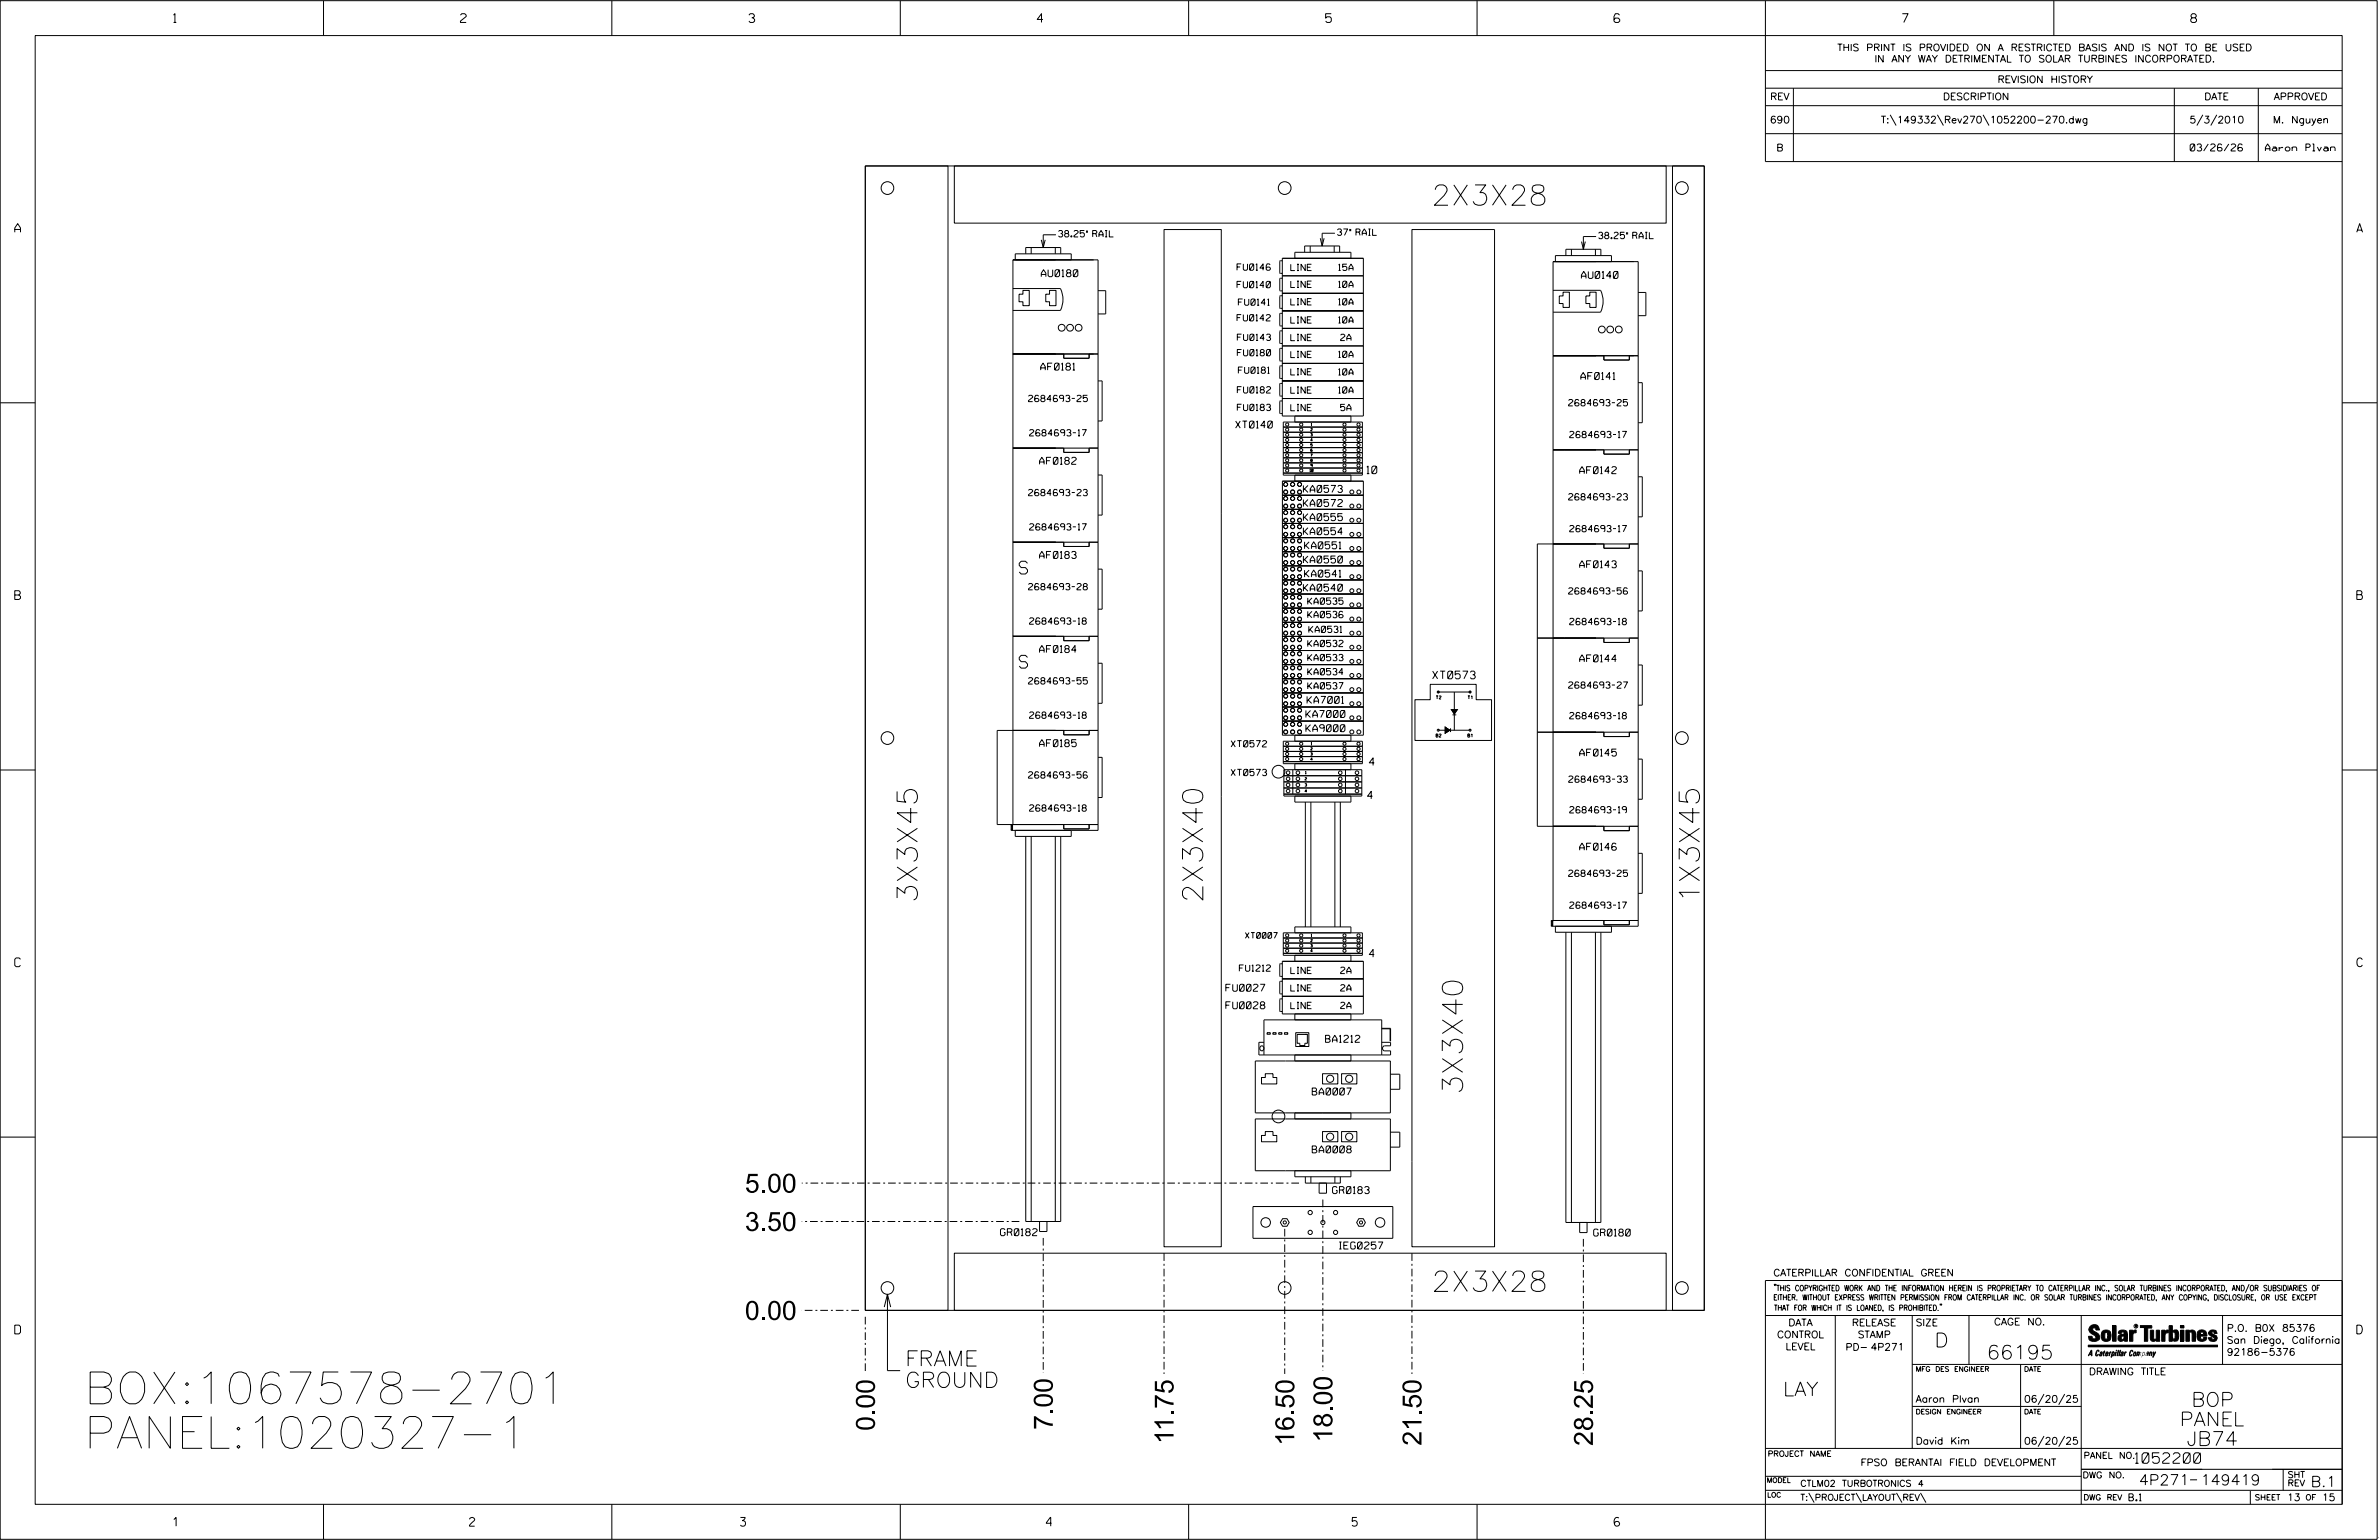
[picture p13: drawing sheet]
<svg xmlns="http://www.w3.org/2000/svg" width="864mm" height="559mm" viewBox="0 0 864 559" stroke-linecap="round" stroke-linejoin="round" font-family="sans-serif">
<defs><g id="words">
<g font-size="11.5">
<text x="30.5" y="509.4">BOX:1067578-2701</text>
<text x="30.5" y="525.5">PANEL:1020327-1</text>
</g>
<g font-size="7.4">
<text x="519.7" y="74.5">2X3X28</text>
<text x="333" y="327.6" transform="rotate(-90 333 327.6)">3X3X45</text>
<text x="436.6" y="327.6" transform="rotate(-90 436.6 327.6)">2X3X40</text>
<text x="616.9" y="327.6" transform="rotate(-90 616.9 327.6)">1X3X45</text>
<text x="531" y="397.2" transform="rotate(-90 531 397.2)">3X3X40</text>
<text x="519.7" y="468.6">2X3X28</text>
</g>
<g font-size="6.9">
<text x="270.4" y="432.8">5.00</text>
<text x="270.4" y="446.7">3.50</text>
<text x="270.4" y="478.9">0.00</text>
<text x="317.6" y="519.2" transform="rotate(-90 317.6 519.2)">0.00</text>
<text x="382.2" y="518.8" transform="rotate(-90 382.2 518.8)">7.00</text>
<text x="426" y="523.9" transform="rotate(-90 426 523.9)">11.75</text>
<text x="469.8" y="524.6" transform="rotate(-90 469.8 524.6)">16.50</text>
<text x="483.7" y="523.4" transform="rotate(-90 483.7 523.4)">18.00</text>
<text x="516" y="524.6" transform="rotate(-90 516 524.6)">21.50</text>
<text x="578.2" y="524.7" transform="rotate(-90 578.2 524.7)">28.25</text>
</g>
<g font-size="5.5">
<text x="328.6" y="495.7">FRAME</text>
<text x="328.6" y="503.4">GROUND</text>
</g>
<g font-size="5.1">
<text x="702.3" y="488.8">D</text>
<text x="721.2" y="493.2">66195</text>
<text x="647.3" y="506.5">LAY</text>
<text x="795.5" y="510.3">BOP</text>
<text x="791.3" y="517.4">PANEL</text>
<text x="793.8" y="524.5">JB74</text>
</g>
<g font-size="4.6">
<text x="370" y="208.3">S</text>
<text x="370" y="242.4">S</text>
</g>
<g font-size="3.8">
<text x="775.1" y="531">1052200</text>
<text x="776.5" y="538.9">4P271</text>
<text x="798.8" y="538.9">149419</text>
<text x="838.8" y="539.5">B.1</text>
</g>
<g font-size="3.2">
<text x="63" y="8.2">1</text>
<text x="167.2" y="8.2">2</text>
<text x="271.8" y="8.2">3</text>
<text x="376.5" y="8.2">4</text>
<text x="481.2" y="8.2">5</text>
<text x="690.6" y="8.2">7</text>
<text x="795.3" y="8.2">8</text>
<text x="5.4" y="84.3">A</text>
<text x="855.5" y="84.3">A</text>
<text x="5.4" y="217.5">B</text>
<text x="855.6" y="217.5">B</text>
<text x="5.4" y="350.8">C</text>
<text x="855.6" y="350.8">C</text>
<text x="5.4" y="484">D</text>
<text x="855.6" y="484">D</text>
<text x="62.8" y="553.8">1</text>
<text x="170.4" y="553.8">2</text>
<text x="268.8" y="553.8">3</text>
<text x="379.8" y="553.8">4</text>
<text x="490.8" y="553.8">5</text>
<text x="585.9" y="553.8">6</text>
</g>
<g font-size="2.8">
<text x="496.2" y="171.9">10</text>
<text x="520.1" y="246.3">XT0573</text>
<text x="497.1" y="277.8">4</text>
<text x="496.4" y="289.9">4</text>
<text x="497.1" y="347.3">4</text>
</g>
<g font-size="2.5">
<text x="666.9" y="18.5">THIS PRINT IS PROVIDED ON A RESTRICTED BASIS AND IS NOT TO BE USED</text>
<text x="680.5" y="22.6">IN ANY WAY DETRIMENTAL TO SOLAR TURBINES INCORPORATED.</text>
<text x="725.1" y="30">REVISION HISTORY</text>
<text x="642.6" y="36.3">REV</text>
<text x="705.3" y="36.3">DESCRIPTION</text>
<text x="800.2" y="36.3">DATE</text>
<text x="825.4" y="36.3">APPROVED</text>
<text x="642.5" y="44.7">690</text>
<text x="682.8" y="44.7">T:\149332\Rev270\1052200-270.dwg</text>
<text x="794.8" y="44.7">5/3/2010</text>
<text x="825.1" y="44.7">M. Nguyen</text>
<text x="644.8" y="54.8">B</text>
<text x="795" y="54.8">03/26/26</text>
<text x="822.3" y="54.8">Aaron Plvan</text>
<text x="378" y="100.4">AU0180</text>
<text x="574.1" y="101">AU0140</text>
<text x="377.8" y="134.3">AF0181</text>
<text x="573.9" y="137.7">AF0141</text>
<text x="448.5" y="155.3">XT0140</text>
<text x="377.4" y="168.5">AF0182</text>
<text x="573.4" y="171.9">AF0142</text>
<text x="473.1" y="178.7">KA0573</text>
<text x="473.1" y="183.8">KA0572</text>
<text x="473.1" y="188.9">KA0555</text>
<text x="473.1" y="194">KA0554</text>
<text x="377.4" y="202.6">AF0183</text>
<text x="473.6" y="199.2">KA0551</text>
<text x="473.1" y="204.3">KA0550</text>
<text x="473.6" y="209.4">KA0541</text>
<text x="573.4" y="206">AF0143</text>
<text x="473.1" y="214.5">KA0540</text>
<text x="377.4" y="236.8">AF0184</text>
<text x="573.4" y="240.2">AF0144</text>
<text x="474.5" y="255.2">KA7001</text>
<text x="474.1" y="260.4">KA7000</text>
<text x="474.1" y="265.5">KA9000</text>
<text x="377.4" y="270.9">AF0185</text>
<text x="573.4" y="274.3">AF0145</text>
<text x="573.4" y="308.5">AF0146</text>
<text x="445" y="359.7">FU0027</text>
<text x="445" y="366">FU0028</text>
<text x="481.2" y="378.2">BA1212</text>
<text x="476.4" y="397.3">BA0007</text>
<text x="476.4" y="418.3">BA0008</text>
<text x="483.7" y="433.1">GR0183</text>
<text x="363.2" y="448.4">GR0182</text>
<text x="578.5" y="448.5">GR0180</text>
<text x="486.2" y="453.2">IEG0257</text>
<text x="643.8" y="463">CATERPILLAR CONFIDENTIAL GREEN</text>
<text x="645.1" y="485.5">CONTROL</text>
<text x="649.2" y="481.1">DATA</text>
<text x="672.3" y="481.1">RELEASE</text>
<text x="674.4" y="485.5">STAMP</text>
<text x="695.4" y="481.1">SIZE</text>
<text x="723.8" y="480.8">CAGE NO.</text>
<text x="808.4" y="483.1">P.O. B0X 85376</text>
<text x="648.2" y="489.8">LEVEL</text>
<text x="669.9" y="490">PD- 4P271</text>
<text x="808.4" y="487.5">San Diego, California</text>
<text x="808.4" y="491.8">92186-5376</text>
<text x="758.3" y="498.9">DRAWING TITLE</text>
<text x="695.4" y="508.9">Aaron Plvan</text>
<text x="734.8" y="508.9">06/20/25</text>
<text x="695.4" y="524.1">David Kim</text>
<text x="734.8" y="524.1">06/20/25</text>
<text x="675.4" y="531.9">FPSO BERANTAI FIELD DEVELOPMENT</text>
<text x="772.8" y="544.6">B.1</text>
<text x="830.2" y="544.6">13</text>
<text x="842.9" y="544.6">15</text>
</g>
<g font-size="2.3">
<text x="384.3" y="86">38.25&quot; RAIL</text>
<text x="485.5" y="85.4">37&quot; RAIL</text>
<text x="580.3" y="86.6">38.25&quot; RAIL</text>
<text x="449.1" y="98.1">FU0146</text>
<text x="468.5" y="98.2">LINE</text>
<text x="485.9" y="98.2">15A</text>
<text x="449.1" y="104.4">FU0140</text>
<text x="468.5" y="104.3">LINE</text>
<text x="485.9" y="104.3">10A</text>
<text x="449.5" y="110.8">FU0141</text>
<text x="468.5" y="110.7">LINE</text>
<text x="485.9" y="110.7">10A</text>
<text x="449.1" y="116.4">FU0142</text>
<text x="468.5" y="117.3">LINE</text>
<text x="485.9" y="117.2">10A</text>
<text x="449.2" y="123.5">FU0143</text>
<text x="468.5" y="123.6">LINE</text>
<text x="486.7" y="123.6">2A</text>
<text x="449.2" y="129.1">FU0180</text>
<text x="468.5" y="129.8">LINE</text>
<text x="485.9" y="129.7">10A</text>
<text x="449.5" y="135.5">FU0181</text>
<text x="468.5" y="136.1">LINE</text>
<text x="485.9" y="136.1">10A</text>
<text x="449.2" y="142.6">FU0182</text>
<text x="468.5" y="142.7">LINE</text>
<text x="485.9" y="142.7">10A</text>
<text x="373.3" y="145.7">2684693-25</text>
<text x="449.2" y="149">FU0183</text>
<text x="468.5" y="149">LINE</text>
<text x="486.7" y="149">5A</text>
<text x="569.4" y="147.3">2684693-25</text>
<text x="373.7" y="158.2">2684693-17</text>
<text x="569.8" y="158.8">2684693-17</text>
<text x="373.3" y="179.9">2684693-23</text>
<text x="569.4" y="181.4">2684693-23</text>
<text x="373.7" y="192.3">2684693-17</text>
<text x="569.8" y="193">2684693-17</text>
<text x="373.3" y="214">2684693-28</text>
<text x="569.4" y="215.6">2684693-56</text>
<text x="474.7" y="219.3">KA0535</text>
<text x="373.7" y="226.5">2684693-18</text>
<text x="474.7" y="224.1">KA0536</text>
<text x="569.8" y="226.7">2684693-18</text>
<text x="475.1" y="229.5">KA0531</text>
<text x="474.7" y="234.6">KA0532</text>
<text x="474.7" y="239.8">KA0533</text>
<text x="474.7" y="244.9">KA0534</text>
<text x="373.3" y="248.2">2684693-55</text>
<text x="474.7" y="250">KA0537</text>
<text x="569.4" y="249.7">2684693-27</text>
<text x="373.7" y="260.7">2684693-18</text>
<text x="569.8" y="260.8">2684693-18</text>
<text x="446.9" y="271">XT0572</text>
<text x="446.9" y="281.4">XT0573</text>
<text x="373.3" y="282.4">2684693-56</text>
<text x="569.5" y="283.9">2684693-33</text>
<text x="373.7" y="294.3">2684693-18</text>
<text x="569.8" y="295">2684693-19</text>
<text x="569.4" y="318">2684693-25</text>
<text x="569.8" y="329.6">2684693-17</text>
<text x="449.9" y="352.4">FU1212</text>
<text x="468.5" y="353.3">LINE</text>
<text x="486.7" y="353.3">2A</text>
<text x="468.5" y="359.6">LINE</text>
<text x="486.7" y="359.6">2A</text>
<text x="468.5" y="366">LINE</text>
<text x="486.7" y="366">2A</text>
<text x="756.4" y="529.2">PANEL NO.</text>
<text x="653.5" y="539.4">CTLM02 TURBOTRONICS 4</text>
<text x="756" y="536.3">DWG NO.</text>
<text x="830.4" y="539.3">REV</text>
<text x="830.4" y="536.2">SHT</text>
<text x="653.5" y="544.5">T:\PROJECT\LAYOUT\REV\</text>
</g>
<text font-size="2.1" x="452.1" y="340.5">XT0007</text>
<g font-size="2">
<text x="643.8" y="468.4">&quot;THIS COPYRIGHTED WORK AND THE INFORMATION HEREIN IS PROPRIETARY TO CATERPILLAR INC., SOLAR TURBINES INCORPORATED, AND/OR SUBSIDIARIES OF</text>
<text x="643.8" y="471.8">EITHER. WITHOUT EXPRESS WRITTEN PERMISSION FROM CATERPILLAR INC. OR SOLAR TURBINES INCORPORATED, ANY COPYING, DISCLOSURE, OR USE EXCEPT</text>
<text x="644" y="475.6">THAT FOR WHICH IT IS LOANED, IS PROHIBITED.&quot;</text>
<text x="641.7" y="528.5">PROJECT NAME</text>
<text x="756.3" y="544.3">DWG REV</text>
<text x="818.5" y="544.3">SHEET</text>
<text x="836.9" y="544.3">OF</text>
</g>
<g font-size="1.8">
<text x="695.4" y="497.6">MFG DES ENGINEER</text>
<text x="734.8" y="497.6">DATE</text>
<text x="695.4" y="513.1">DESIGN ENGINEER</text>
<text x="734.8" y="513.1">DATE</text>
<text x="641.3" y="538">MODEL</text>
<text x="641.5" y="543.3">LOC</text>
</g>
<g font-size="1.2">
<text x="521.3" y="253.6">T2</text>
<text x="532.8" y="253.6">T1</text>
<text x="521.3" y="267.5">B2</text>
<text x="532.8" y="267.5">B1</text>
</g>
<g font-size=".9">
<text x="475.9" y="154.5">1</text>
<text x="475.8" y="156.4">2</text>
<text x="475.8" y="158.2">3</text>
<text x="475.8" y="160.1">4</text>
<text x="475.8" y="161.9">5</text>
<text x="475.8" y="163.8">6</text>
<text x="475.8" y="165.6">7</text>
<text x="475.8" y="167.5">8</text>
<text x="475.5" y="171.2">10</text>
<text x="475.8" y="169.4">9</text>
<text x="475.8" y="272.2">2</text>
<text x="475.8" y="274">3</text>
<text x="475.8" y="275.9">4</text>
<text x="475.9" y="270.3">1</text>
<text x="473.9" y="280.8">1</text>
<text x="473.7" y="283.1">2</text>
<text x="473.7" y="285.3">3</text>
<text x="473.7" y="287.5">4</text>
<text x="475.8" y="341.7">2</text>
<text x="475.9" y="339.9">1</text>
<text x="475.8" y="343.6">3</text>
<text x="475.8" y="345.4">4</text>
<text x="775.1" y="481.7">R</text>
</g>
</g></defs>
<g fill="none" stroke="#000" stroke-width=".36">
<path d="M.1 .2h862.8v558.4h-862.8zM12.8 12.9h837.4v533h-837.4zM117.4 .2v12.7M222.1 .2v12.7M326.8 .2v12.7M431.5 .2v12.7M536.2 .2v12.7M587.9 5.5l-.5-.5h-1l-.5 1v1.7l.5 .4h1l.6-.4v-.6l-.6-.5h-1l-.5 .5M640.9 .2v58.4h209.3M745.6 .2v12.7M640.9 25.6h209.3M640.9 32h209.3"/>
<path d="M640.9 38.3h209.3M651 32v26.6M789.3 32v26.6M819.8 32v26.6M640.9 48.5h209.3M686.2 41.7l2.1 3.8M703.3 41.7l2.2 3.8M719.9 41.7l2.1 3.8M799.6 41.7l-2.1 3.8M804.7 41.7l-2.2 3.8M314.1 60.2h30v415.3h-30zM314.1 60.2h304.6v415.3h-304.6z"/>
<path d="M346.4 60.2h258.4v20.8h-258.4zM607.1 60.2h11.6v415.3h-11.6zM372.4 92.1v-2.3h12.7v2.3M374.3 89.8v2.3M378 87l.7 2.8 .7-2.8M383.1 89.8v2.3M383.3 85.2h-4.6v4.6M388.9 94.3v-2.2h-20.4v2.2M422.6 83.3h20.7v369.1h-20.7zM465.5 94.6l-.9 .2v4.2l.9 .2M465.5 93.7h29.4v57.3h-29.4zM470 93.7v-2.2h20.4v2.2"/>
<path d="M473.6 91.5v-2.2h12.7v2.2M475.6 89.3v2.2M479.3 86.5l.7 2.8 .7-2.8M484.3 89.3v2.2M484.6 84.6h-4.6v4.7M512.6 83.3h29.9v369.1h-29.9zM564.6 94.9v-2.2h20.4v2.2M568.4 92.7v-2.2h12.7v2.2M570.4 90.5v2.2M574.1 87.7l.7 2.8 .7-2.8M579.2 90.5v2.2M579.4 85.8h-4.6v4.7"/>
<path d="M367.7 104.7h17.3a9 9 0 0 1 0 7.9h-17.3M369.9 106.8h1.4v-1.4h2.3v5.5h-2.3v-1.4h-1.4zM381 105.4h2.3v5.5h-2.3v-1.4h-1.4v-2.7h1.4zM398.6 105.5h2.8v8.4h-2.8M465.5 101l-.9 .1v4.3l.9 .2M465.5 107.3l-.9 .2v4.2l.9 .2M465.5 113.7l-.9 .2v4.2l.9 .2M465.5 100.1h29.4M465.5 106.4h29.4M465.5 112.8h29.4M465.5 119.2h29.4M563.8 105.3h17.2a9 9 0 0 1 0 8h-17.2"/>
<path d="M567.4 106h2.3v5.5h-2.3v-1.4h-1.4v-2.7h1.4zM575.7 107.4h1.4v-1.4h2.3v5.5h-2.3v-1.4h-1.4zM594.7 106.1h2.8v8.4h-2.8M367.7 128.4h30.9M386.2 128.4v1.6h9.2v-1.6M398.6 138.2h1.5v14.6h-1.5M465.5 126.4l-.9 .2v4.2l.9 .2M465.5 132.8l-.9 .2v4.2l.9 .1M465.5 120.1l-.9 .1v4.3l.9 .1M465.5 139.1l-.9 .2v4.2l.9 .2M465.5 125.5h29.4M465.5 131.9h29.4"/>
<path d="M465.5 138.2h29.4M563.8 129.1h30.9M582.2 129.1v1.5h9.3v-1.5M594.7 138.9h1.5v14.5h-1.5M.1 146.2h12.7M465.5 145.5l-.9 .2v4.2l.9 .2M465.5 144.6h29.4M465.8 153.1h28.8v19.3h-28.8zM465.8 155h28.8M465.8 156.8h28.8M465.8 158.7h28.8M470 151v2.1"/>
<path d="M490.4 151v2.1M850.2 146.2h12.7M367.7 162.6h30.9M386.2 162.6v1.5h9.2v-1.5M398.6 172.4h1.5v14.5h-1.5M465.5 174.6h29.4v92.2h-29.4zM465.5 179.7h29.4M465.8 171.7h28.8M465.8 160.5h28.8M465.8 162.4h28.8M465.8 164.3h28.8M465.8 166.1h28.8"/>
<path d="M465.8 168h28.8M465.8 169.8h28.8M470 172.4v2.2M490.4 172.4v2.2M563.8 163.2h30.9M582.2 163.2v1.6h9.3v-1.6M594.7 173h1.5v14.5h-1.5M367.7 196.7h30.9M386.2 196.7v1.6h9.2v-1.6M465.5 195.1h29.4M465.5 189.9h29.4M465.5 184.8h29.4"/>
<path d="M582.2 197.4v1.5h9.3v-1.5M594.7 197.4h-36.6v102.4h36.6M398.6 206.5h1.5v14.6h-1.5M465.5 215.5h29.4M465.5 210.4h29.4M465.5 205.3h29.4M465.5 200.2h29.4M594.7 207.2h1.5v14.5h-1.5M367.7 230.9h30.9M386.2 230.9v1.6h9.2v-1.6M465.5 225.8h29.4M465.5 230.9h29.4"/>
<path d="M465.5 236h29.4M465.5 220.7h29.4M558.1 231.5h36.6M582.2 231.5v1.6h9.3v-1.6M398.6 240.7h1.5v14.5h-1.5M465.5 241.2h29.4M465.5 246.3h29.4M465.5 251.4h29.4M465.5 256.5h29.4M519.2 248.3h16.7v5.6h5.5v14.8h-27.8v-14.8h5.6zM522.4 251.1h11M527.3 259.4h1.3"/>
<path d="M527.9 251.1v13.9M594.7 241.3h1.5v14.6h-1.5M.1 279.4h12.7M386.2 265v1.6h9.2v-1.6M398.6 274.8h1.5v14.6h-1.5M398.6 265h-36.6v34.2h36.6M465.5 261.7h29.4M465.8 269h28.8v8.1h-28.8zM465.8 270.8h28.8M465.8 272.7h28.8M465.8 274.5h28.8M465.8 276.4h28.8"/>
<path d="M466.1 279.3h28.2v9.6h-28.2zM469.3 279.3v8.8M470 266.8v2.2M470 277.1v2.2M488.4 279.3v8.8M490.4 266.8v2.2M490.4 277.1v2.2M522.4 265h11M526.6 264.3v1.3M558.1 265.7h36.6M582.2 265.7v1.6h9.3v-1.6M594.7 275.4h1.5v14.6h-1.5"/>
<path d="M850.2 279.4h12.7M367.1 299.2v2.1l.5-2.1v2.1zM367.7 299.2v-204.9h30.9v207h-31.5M386.2 299.2v1.6h9.2v-1.6M466.1 288.1h28.2M466.1 281.5h28.2M466.1 283.7h28.2M466.1 285.9h28.2M473.9 291v45.3M475.9 291v45.3M484.6 291v45.3M486.6 291v45.3"/>
<path d="M490.4 288.9v2.1h-20.4v-2.1M582.2 299.8v1.6h9.3v-1.6M372.4 303.5v139.7h12.7v-139.7M374.3 303.5v139.7M383.1 303.5v139.7M388.9 301.3v2.2h-20.4v-2.2M594.7 309.6h1.5v14.6h-1.5M465.8 338.5h28.8v8.1h-28.8zM470 338.5v-2.2h20.4v2.2M563.1 334h31.6M563.1 334v2.1M563.1 334l.6 2.1v-2.1l-.6 2.1"/>
<path d="M563.8 334v-239.1h30.9v241.2h-31.6M568.4 338.3v105.3h12.7v-105.3M570.4 338.3v105.3M579.2 338.3v105.3M582.2 334v1.6h9.3v-1.6M585 336.1v2.2h-20.4v-2.2M465.5 349.7l-.9 .2v4.2l.9 .2M465.5 356.1l-.9 .2v4.2l.9 .1M465.5 348.8h29.4v19.1h-29.4zM465.5 355.2h29.4M465.8 340.4h28.8M465.8 342.2h28.8"/>
<path d="M465.8 344.1h28.8M465.8 345.9h28.8M470 346.6v2.2M490.4 346.6v2.2M458.8 378.2h-1.8v4.6h47.8v-1.5h-2.2a.93 .93 0 0 1-.7-.9 .93 .93 0 0 1 .7-.9h2.2v-1.3h-3.2M460 374.7h1.1v.6h-1.1zM462.1 374.7h1.1v.6h-1.1zM464.2 374.7h1.1v.6h-1.1zM465.5 362.4l-.9 .2v4.2l.9 .2M465.5 361.5h29.4M466.3 374.7h1.2v.6h-1.2zM470 367.9v2.2"/>
<path d="M470.4 374.7h4.7v5h-4.7zM474.6 375.4h-3.7v3.2h.9v.8h1.9v-.8h.9v-3.2h-1M490.4 367.9v2.2M501.6 373.1h3.2v4.7l-.2-4.5h-3M457.9 391h1.4v-1.4h2.8v1.4h1.4v2.3h-5.6zM458.8 382.8v-12.7h42.8v12.7M470 382.8v2.2M480.1 389.6h5.5v3.7h-5.5zM480.2 385h24.5v18.8h-24.5M487 389.6h5.5v3.7h-5.5zM490.4 382.8v2.2h-34.7v18.8h34.7v2.2h-34.7v18.8h34.7v2.2h-20.4v-2.2M504.7 389.8h3.4v5.5h-3.4"/>
<path d="M.1 412.6h12.7M459.3 410.6h2.8v1.4h1.4v2.3h-5.6v-2.3h1.4zM470 403.8v2.2M480.1 410.6h5.5v3.7h-5.5zM480.2 406h24.5v18.8h-24.5M487 410.6h5.5v3.7h-5.5zM504.7 410.8h3.4v5.4h-3.4M850.2 412.6h12.7M454.8 437.8h50.8v11.5h-50.8zM473.9 427v2.3h12.7v-2.3M475.9 427v2.3M478.9 429.3v3.7h2.6v-3.7"/>
<path d="M484.6 427v2.3M346.4 454.7h258.4v20.8h-258.4zM377.4 443.2v3.7h2.6v-3.7M465.6 442.2h1.6l.8 1.4-.8 1.4h-1.6l-.8-1.4zM493.3 442.2h1.6l.8 1.4-.8 1.4h-1.6l-.8-1.4zM573.4 443.6v3.7h2.7v-3.7M321 474.3l1.2-4.6 1.1 4.6M322.2 469.7v27.6h4.6M640.9 477.3h209.3M644.2 466.1l-.1 .4M644.7 466.1l-.2 .4M666.2 477.3v48.3"/>
<path d="M694.2 477.3v48.3M704.4 473.3l-.1 .4M704.8 473.3l-.1 .4M714.8 477.3v17.8M755.5 477.3v68.6M806.8 477.3v17.8M816.5 466l-1.4 3.1M850.2 464.6h-209.3v94M850.2 464.8v81.1M694.2 495.1h156M733.5 495.1v30.5M758.6 481.4a2.02 2.02 0 0 1 3.1-.1l.5 1.3h-1.3l-.2-.6-.4-.2-.6 .1-.1 .4 .4 .7a2.46 2.46 0 0 1 2.2 2.9 2.83 2.83 0 0 1-3.8 .3l-.3-1.3h1.3l.2 .7 .6 .3 .5-.2 .2-.5-.4-.6-1.9-1.2-.4-.9z"/>
<path d="M759.2 491.3h-.7l.7-1.2v1.9h.2l-.1-2.1-1.3 2.1 .5-.5h.7M761.3 490l.3-.2 .4 .3-.1 .3-.3-.4-.4 .3-.3 1.6h.4l.4-.5-.3 .6-.4 .1-.3-.4zM762.6 490.6l.5-.1-.1 1.4h-.9a.74 .74 0 0 1 .9-.8l-.3 .7-.5 .1 .2-.5 .6-.2v-.5l-.7 .2zM763 483.2a2.17 2.17 0 0 1 3.1 0l.3 1.4-.3 1.5a2.17 2.17 0 0 1-3.1 0l-.3-1.5zM763.6 490.5l.4-.4 .2 .6h-.3l-.3 .9 .2 .4-.3-.1zM764.1 483.7l.5-.4 .4 .3v2.2l-.4 .2-.5-.2zM764.6 491.1l.6 .2v-.7l-.4-.1-.4 .6-.1 .8h.6M764.6 491.1l-.1 .8h.4M764.6 482.6v.8M764.8 490.7l.4 .1v.3h-.6zM765 491.5l-.1 .4zM766 490.5l-.5 1.5z"/>
<path d="M766 490.8l.4-.3-.4 .4M766.9 481h1.3v5.7h-1.3zM767 490.8l.5 .1-.3 .8-.4 .2zM767.3 490.5h-.5l-.5 2M767.3 490.5a.8 .8 0 0 1 .2 1 .8 .8 0 0 1-.9 .4l-.1 .6M767.3 490.5l-.1 .2M768.1 490.5l-.4 1.5zM768.2 489.9h.3l-.1 .2h-.2zM769 489.9l-.5 2.1zM769.7 489.9l-.6 2.1zM770.1 491.4l.5-.3-.5 .8zM770.4 491.9h.1"/>
<path d="M770.6 491.1l.1-.4-.7 .2 .1-.3 .6-.1 .2 .3-.5 1.1M770.6 491.1a.74 .74 0 0 0-.8 .8h.6M771 484.8h-.7l-.3 .6 .4 .7 .5-.3 .1-2.4h-.8l-.1 .4h-1.2a1.71 1.71 0 0 1 1.8-1.3 1.71 1.71 0 0 1 1.6 1.4v2.8h-1.1l-.1-.6M771 484.2l-1.5 .1a1.41 1.41 0 0 0 0 2.4l.5 .1 1.1-.7M771.2 486.1h-.1M771.4 490.5l.1 .3 .4-.3-.9 1.5zM771.5 490.8h.1M773 482.7h1.2v.5l.5-.5 .7-.1v1h-.6l-.5 .4-.1 2.7h-1.2zM773.3 490.3l.6-.4 .4 .2-.1 .4-.3-.4a1.28 1.28 0 0 0-.5 1.8l.6-.4-.1 .4-.8 .1zM774.7 490.8l.5-.3a.88 .88 0 0 1 .2 .9 .88 .88 0 0 1-.7 .7l-.2-.2zM774.8 490.9h.5l-.3 1h-.3l-.2-.2zM775.2 490.5l-.1 .2"/>
<path d="M776.8 481h4.3v.9h-1.5v4.8h-1.3M776.8 490.6l-.8 .2v-.3l-.4 1.5 .8-1.3v1.3l.3-1.2M779.3 491.1h.4M779.6 490.5h.3l-.3 1.4M779.6 490.7h.2l-.1 .4M779.7 491.1l-.1 .4M779.7 491.1l-.4 .2M780.1 492l.4-1.5 .1 .3 .3-.3 .3 .2-.3 1.3v-1.3l-.7 1.3M780.6 482.7h1.2v2.7l.1 .4 .4 .3 .4-.7v-2.7h1.2l.1 4h-1.3v-.5l-1.1 .6-.7-.3-.3-.7zM781.6 492.5l1-2-.8 1.3-.2-1.3-.2 2M784.7 482.7h1.2v.5l.5-.5 .7-.1v1h-.5l-.6 .4-.1 2.7h-1.2zM787.4 481h1.2v2a1.4 1.4 0 0 1 2.2 .2l.1 1.4-.4 1.9-1.5 .1-.4-.5v-1l.5 .9 .5-.3v-2.1l-.5-.4-.5 .7v2.8h-1.2z"/>
<path d="M791.5 482.7h1.3v4h-1.3zM791.5 481h1.3v.9h-1.3zM793.5 482.7h1.3v.4l.7-.5 1.1 .2 .4 .6v3.3h-1.2l-.3-3.4-.7 .2v3.2h-1.3zM794.8 483.1h.1M797.7 483.2a1.92 1.92 0 0 1 2.4-.5 1.92 1.92 0 0 1 1 2.1h-2.3v.8l.6 .5 .5-.3v-.5h1.2a1.83 1.83 0 0 1-2.1 1.4 1.83 1.83 0 0 1-1.5-2.1zM798.8 484.2v.6M799.1 483.4h.6l.2 .8h-1.1zM804.6 482.9a1.84 1.84 0 0 0-2.9 .8 3.3 3.3 0 0 0 2.2 1.9l-.5 .5-.4-.3-.1-.4h-1.2l.1 .6a1.92 1.92 0 0 0 2.9 .4M804.9 483.8h-1.2l-.2-.6-.5 .1-.1 .3 .1 .3 1.8 .9M805.1 488.1h-47.1v.6h47.1M694.2 510.3h61.3M742 505.8l-2.2 3.9"/>
<path d="M749.5 505.8l-2.2 3.9M640.9 525.6h209.2M640.9 535.7h114.6M742 521.1l-2.2 3.8M749.5 521.1l-2.2 3.8M755.5 533.2h94.7M795 537h2.6M828.8 533.2v7.6M117.4 545.9v12.7M222.1 545.9v12.7M326.8 545.9v12.7M431.5 545.9v12.7"/>
<path d="M536.2 545.9v12.7M640.9 540.8h209.3M656.6 541.7l2 3.5M673.8 541.7l1.9 3.5M688.4 541.7l2 3.5M697.2 541.7l1.9 3.5M816.9 541v4.9M863.5 558h.1"/>
<circle cx="322.2" cy="68.2" r="2.3"/>
<circle cx="466.4" cy="68.2" r="2.31"/>
<circle cx="610.5" cy="68.2" r="2.3"/>
<circle cx="385.4" cy="118.9" r="1.23"/>
<circle cx="388.4" cy="118.9" r="1.23"/>
<circle cx="391.5" cy="118.9" r="1.23"/>
<circle cx="581.5" cy="119.6" r="1.23"/>
<circle cx="584.5" cy="119.6" r="1.23"/>
<circle cx="587.6" cy="119.6" r="1.23"/>
<circle cx="467.2" cy="155.9" r=".58"/>
<circle cx="467.2" cy="154" r=".57"/>
<circle cx="467.2" cy="159.6" r=".57"/>
<circle cx="467.3" cy="157.8" r=".57"/>
<circle cx="472.3" cy="155.9" r=".59"/>
<circle cx="472.3" cy="154" r=".59"/>
<circle cx="472.3" cy="159.6" r=".59"/>
<circle cx="472.4" cy="157.8" r=".57"/>
<circle cx="488.1" cy="155.9" r=".58"/>
<circle cx="488.1" cy="154" r=".57"/>
<circle cx="488.1" cy="159.6" r=".57"/>
<circle cx="488.1" cy="157.8" r=".57"/>
<circle cx="493.2" cy="155.9" r=".59"/>
<circle cx="493.2" cy="154" r=".59"/>
<circle cx="493.2" cy="159.6" r=".59"/>
<circle cx="493.2" cy="157.8" r=".57"/>
<circle cx="466.7" cy="178.5" r=".72"/>
<circle cx="466.7" cy="175.8" r=".72"/>
<circle cx="467.2" cy="168.9" r=".58"/>
<circle cx="467.2" cy="165.2" r=".58"/>
<circle cx="467.2" cy="163.3" r=".57"/>
<circle cx="467.3" cy="161.5" r=".57"/>
<circle cx="467.3" cy="167" r=".57"/>
<circle cx="467.3" cy="170.7" r=".57"/>
<circle cx="469.2" cy="178.5" r=".73"/>
<circle cx="469.2" cy="175.8" r=".73"/>
<circle cx="471.8" cy="178.5" r=".73"/>
<circle cx="471.8" cy="175.8" r=".72"/>
<circle cx="472.3" cy="163.3" r=".59"/>
<circle cx="472.3" cy="165.2" r=".59"/>
<circle cx="472.3" cy="168.9" r=".59"/>
<circle cx="472.4" cy="170.8" r=".57"/>
<circle cx="472.4" cy="161.5" r=".57"/>
<circle cx="472.4" cy="167" r=".57"/>
<circle cx="488.1" cy="165.2" r=".58"/>
<circle cx="488.1" cy="168.9" r=".58"/>
<circle cx="488.1" cy="163.3" r=".57"/>
<circle cx="488.1" cy="161.5" r=".57"/>
<circle cx="488.1" cy="170.7" r=".57"/>
<circle cx="488.1" cy="167" r=".57"/>
<circle cx="490.7" cy="178.5" r=".73"/>
<circle cx="493.2" cy="168.9" r=".59"/>
<circle cx="493.2" cy="163.3" r=".59"/>
<circle cx="493.2" cy="165.2" r=".59"/>
<circle cx="493.2" cy="161.5" r=".57"/>
<circle cx="493.2" cy="167" r=".57"/>
<circle cx="493.2" cy="170.8" r=".57"/>
<circle cx="493.3" cy="178.5" r=".73"/>
<circle cx="466.7" cy="183.6" r=".72"/>
<circle cx="466.7" cy="186" r=".72"/>
<circle cx="466.7" cy="191.1" r=".72"/>
<circle cx="466.7" cy="188.8" r=".72"/>
<circle cx="466.7" cy="193.9" r=".71"/>
<circle cx="466.7" cy="196.3" r=".71"/>
<circle cx="466.7" cy="199" r=".72"/>
<circle cx="466.7" cy="180.9" r=".72"/>
<circle cx="469.2" cy="188.8" r=".73"/>
<circle cx="469.2" cy="186" r=".73"/>
<circle cx="469.2" cy="191.1" r=".73"/>
<circle cx="469.2" cy="183.6" r=".73"/>
<circle cx="469.2" cy="193.9" r=".72"/>
<circle cx="469.2" cy="196.3" r=".72"/>
<circle cx="469.2" cy="180.9" r=".73"/>
<circle cx="469.2" cy="199" r=".73"/>
<circle cx="471.8" cy="183.6" r=".73"/>
<circle cx="471.8" cy="191.1" r=".73"/>
<circle cx="471.8" cy="186" r=".73"/>
<circle cx="471.8" cy="188.8" r=".73"/>
<circle cx="471.8" cy="196.3" r=".72"/>
<circle cx="471.8" cy="193.9" r=".72"/>
<circle cx="471.8" cy="199" r=".72"/>
<circle cx="471.8" cy="180.9" r=".72"/>
<circle cx="490.7" cy="188.8" r=".73"/>
<circle cx="490.7" cy="183.6" r=".73"/>
<circle cx="490.7" cy="193.9" r=".72"/>
<circle cx="490.7" cy="199" r=".72"/>
<circle cx="493.3" cy="188.8" r=".73"/>
<circle cx="493.3" cy="183.6" r=".73"/>
<circle cx="493.3" cy="193.9" r=".72"/>
<circle cx="493.3" cy="199" r=".72"/>
<circle cx="466.7" cy="211.6" r=".72"/>
<circle cx="466.7" cy="214.4" r=".72"/>
<circle cx="466.7" cy="209.2" r=".72"/>
<circle cx="466.7" cy="216.7" r=".72"/>
<circle cx="466.7" cy="204.1" r=".72"/>
<circle cx="466.7" cy="206.5" r=".72"/>
<circle cx="466.7" cy="201.4" r=".72"/>
<circle cx="466.7" cy="219.5" r=".73"/>
<circle cx="469.2" cy="216.7" r=".73"/>
<circle cx="469.2" cy="209.3" r=".73"/>
<circle cx="469.2" cy="211.6" r=".73"/>
<circle cx="469.2" cy="214.4" r=".73"/>
<circle cx="469.2" cy="201.4" r=".73"/>
<circle cx="469.2" cy="206.5" r=".73"/>
<circle cx="469.2" cy="204.1" r=".73"/>
<circle cx="469.2" cy="219.5" r=".74"/>
<circle cx="471.8" cy="214.4" r=".73"/>
<circle cx="471.8" cy="209.3" r=".73"/>
<circle cx="471.8" cy="216.7" r=".73"/>
<circle cx="471.8" cy="211.6" r=".73"/>
<circle cx="471.8" cy="206.5" r=".72"/>
<circle cx="471.8" cy="201.4" r=".72"/>
<circle cx="471.8" cy="204.1" r=".72"/>
<circle cx="471.8" cy="219.5" r=".73"/>
<circle cx="490.7" cy="214.4" r=".73"/>
<circle cx="490.7" cy="209.3" r=".73"/>
<circle cx="490.7" cy="204.1" r=".72"/>
<circle cx="490.7" cy="219.5" r=".73"/>
<circle cx="493.3" cy="209.3" r=".73"/>
<circle cx="493.3" cy="214.4" r=".73"/>
<circle cx="493.3" cy="204.1" r=".72"/>
<circle cx="493.3" cy="219.5" r=".73"/>
<circle cx="466.7" cy="237.2" r=".72"/>
<circle cx="466.7" cy="240" r=".72"/>
<circle cx="466.7" cy="234.9" r=".72"/>
<circle cx="466.7" cy="221.8" r=".72"/>
<circle cx="466.7" cy="227" r=".71"/>
<circle cx="466.7" cy="232.1" r=".72"/>
<circle cx="466.7" cy="224.6" r=".72"/>
<circle cx="466.7" cy="229.7" r=".72"/>
<circle cx="469.2" cy="221.9" r=".73"/>
<circle cx="469.2" cy="237.2" r=".73"/>
<circle cx="469.2" cy="240" r=".73"/>
<circle cx="469.2" cy="234.9" r=".73"/>
<circle cx="469.2" cy="227" r=".72"/>
<circle cx="469.2" cy="229.8" r=".73"/>
<circle cx="469.2" cy="232.1" r=".73"/>
<circle cx="469.2" cy="224.6" r=".73"/>
<circle cx="471.8" cy="234.9" r=".73"/>
<circle cx="471.8" cy="237.2" r=".73"/>
<circle cx="471.8" cy="240" r=".73"/>
<circle cx="471.8" cy="221.8" r=".73"/>
<circle cx="471.8" cy="227" r=".72"/>
<circle cx="471.8" cy="232.1" r=".72"/>
<circle cx="471.8" cy="224.6" r=".72"/>
<circle cx="471.8" cy="229.7" r=".72"/>
<circle cx="490.7" cy="234.9" r=".73"/>
<circle cx="490.7" cy="240" r=".73"/>
<circle cx="490.7" cy="224.6" r=".72"/>
<circle cx="490.7" cy="229.7" r=".72"/>
<circle cx="493.3" cy="234.9" r=".73"/>
<circle cx="493.3" cy="240" r=".73"/>
<circle cx="493.3" cy="224.6" r=".72"/>
<circle cx="493.3" cy="229.7" r=".72"/>
<circle cx="466.7" cy="242.3" r=".72"/>
<circle cx="466.7" cy="245.1" r=".72"/>
<circle cx="466.7" cy="247.5" r=".72"/>
<circle cx="466.7" cy="250.2" r=".71"/>
<circle cx="466.7" cy="252.6" r=".71"/>
<circle cx="466.7" cy="257.7" r=".72"/>
<circle cx="466.7" cy="255.4" r=".72"/>
<circle cx="469.2" cy="245.1" r=".73"/>
<circle cx="469.2" cy="247.5" r=".73"/>
<circle cx="469.2" cy="242.3" r=".73"/>
<circle cx="469.2" cy="250.2" r=".72"/>
<circle cx="469.2" cy="252.6" r=".72"/>
<circle cx="469.2" cy="257.7" r=".73"/>
<circle cx="469.2" cy="255.4" r=".73"/>
<circle cx="471.8" cy="242.3" r=".73"/>
<circle cx="471.8" cy="247.5" r=".73"/>
<circle cx="471.8" cy="245.1" r=".73"/>
<circle cx="471.8" cy="250.2" r=".72"/>
<circle cx="471.8" cy="252.6" r=".72"/>
<circle cx="471.8" cy="257.7" r=".72"/>
<circle cx="471.8" cy="255.4" r=".72"/>
<circle cx="490.7" cy="245.1" r=".73"/>
<circle cx="490.7" cy="250.2" r=".72"/>
<circle cx="490.7" cy="255.4" r=".72"/>
<circle cx="493.3" cy="245.1" r=".73"/>
<circle cx="493.3" cy="250.2" r=".72"/>
<circle cx="493.3" cy="255.4" r=".72"/>
<circle cx="322.2" cy="267.8" r="2.3"/>
<circle cx="466.7" cy="265.6" r=".72"/>
<circle cx="466.7" cy="260.5" r=".72"/>
<circle cx="466.7" cy="262.8" r=".72"/>
<circle cx="467.2" cy="273.6" r=".58"/>
<circle cx="467.2" cy="271.7" r=".57"/>
<circle cx="467.2" cy="275.4" r=".57"/>
<circle cx="467.3" cy="269.9" r=".57"/>
<circle cx="469.2" cy="265.6" r=".73"/>
<circle cx="469.2" cy="262.8" r=".73"/>
<circle cx="469.2" cy="260.5" r=".73"/>
<circle cx="471.8" cy="265.6" r=".73"/>
<circle cx="471.8" cy="260.5" r=".72"/>
<circle cx="471.8" cy="262.8" r=".72"/>
<circle cx="472.3" cy="271.7" r=".59"/>
<circle cx="472.3" cy="275.4" r=".59"/>
<circle cx="472.3" cy="273.6" r=".59"/>
<circle cx="472.4" cy="269.9" r=".57"/>
<circle cx="488.1" cy="273.6" r=".58"/>
<circle cx="488.1" cy="275.4" r=".57"/>
<circle cx="488.1" cy="271.7" r=".57"/>
<circle cx="488.1" cy="269.9" r=".57"/>
<circle cx="490.7" cy="265.6" r=".73"/>
<circle cx="490.7" cy="260.5" r=".72"/>
<circle cx="493.2" cy="271.7" r=".59"/>
<circle cx="493.2" cy="275.4" r=".59"/>
<circle cx="493.2" cy="273.6" r=".59"/>
<circle cx="493.2" cy="269.9" r=".57"/>
<circle cx="493.3" cy="265.6" r=".73"/>
<circle cx="493.3" cy="260.5" r=".72"/>
<circle cx="610.5" cy="267.8" r="2.3"/>
<circle cx="464.1" cy="280" r="2.31"/>
<circle cx="467.6" cy="280.4" r=".66"/>
<circle cx="467.6" cy="284.8" r=".65"/>
<circle cx="467.6" cy="287" r=".65"/>
<circle cx="467.6" cy="282.6" r=".65"/>
<circle cx="471.1" cy="280.4" r=".66"/>
<circle cx="471.2" cy="284.8" r=".65"/>
<circle cx="471.2" cy="287" r=".65"/>
<circle cx="471.2" cy="282.6" r=".65"/>
<circle cx="486.5" cy="280.4" r=".65"/>
<circle cx="486.5" cy="284.8" r=".65"/>
<circle cx="486.5" cy="287" r=".65"/>
<circle cx="486.5" cy="282.6" r=".65"/>
<circle cx="492.6" cy="280.4" r=".66"/>
<circle cx="492.6" cy="284.8" r=".66"/>
<circle cx="492.6" cy="287" r=".66"/>
<circle cx="492.6" cy="282.6" r=".66"/>
<circle cx="467.2" cy="339.4" r=".58"/>
<circle cx="472.3" cy="339.4" r=".59"/>
<circle cx="488.1" cy="339.4" r=".58"/>
<circle cx="493.2" cy="339.4" r=".59"/>
<circle cx="467.2" cy="345" r=".58"/>
<circle cx="467.2" cy="343.1" r=".57"/>
<circle cx="467.3" cy="341.3" r=".57"/>
<circle cx="472.3" cy="345" r=".59"/>
<circle cx="472.3" cy="343.1" r=".59"/>
<circle cx="472.4" cy="341.3" r=".57"/>
<circle cx="488.1" cy="345" r=".58"/>
<circle cx="488.1" cy="343.1" r=".57"/>
<circle cx="488.1" cy="341.3" r=".57"/>
<circle cx="493.2" cy="345" r=".59"/>
<circle cx="493.2" cy="343.1" r=".59"/>
<circle cx="493.2" cy="341.3" r=".57"/>
<circle cx="458" cy="380.5" r=".86"/>
<circle cx="482.8" cy="391.4" r="1.3"/>
<circle cx="489.8" cy="391.4" r="1.3"/>
<circle cx="464.1" cy="405.1" r="2.31"/>
<circle cx="482.8" cy="412.5" r="1.3"/>
<circle cx="489.8" cy="412.5" r="1.3"/>
<circle cx="475.6" cy="440" r=".77"/>
<circle cx="484.8" cy="440" r=".77"/>
<circle cx="459.5" cy="443.6" r="1.73"/>
<circle cx="466.4" cy="443.6" r=".58"/>
<circle cx="475.6" cy="447.2" r=".77"/>
<circle cx="480.2" cy="443.6" r=".76"/>
<circle cx="484.8" cy="447.2" r=".77"/>
<circle cx="494.1" cy="443.6" r=".57"/>
<circle cx="501" cy="443.6" r="1.73"/>
<circle cx="322.2" cy="467.4" r="2.3"/>
<circle cx="466.4" cy="467.4" r="2.31"/>
<circle cx="610.5" cy="467.4" r="2.3"/>
<circle cx="775.4" cy="481.2" r=".69"/>
</g>
<g fill="#000">
<path d="M526.6 257.3h2.7l-1.4 2.1zM524.5 263.6l2.1 1.4-2.1 1.3zM768.1 490.5l-.4 1.5zM768.2 489.9h.3l-.1 .2h-.2zM769 489.9l-.5 2.1zM769.7 489.9l-.6 2.1zM791.5 481h1.3v.9h-1.3zM791.5 482.7h1.3v4h-1.3zM758 488.1h47.1v.6h-47.1z"/>
<path d="M521.5 251.1h1.2a.56 .56 0 0 1-.6 .6 .56 .56 0 0 1-.6-.6z" fill-rule="evenodd"/>
<path d="M521.6 250.8a.57 .57 0 0 1 .7-.2 .57 .57 0 0 1 .4 .5h-1.2z" fill-rule="evenodd"/>
<path d="M533.1 251.1h1.1a.56 .56 0 0 1-.6 .6 .56 .56 0 0 1-.5-.6z" fill-rule="evenodd"/>
<path d="M533.2 250.8a.57 .57 0 0 1 .6-.2 .57 .57 0 0 1 .4 .5h-1.1z" fill-rule="evenodd"/>
<path d="M521.5 265h1.2l-.6 .5z" fill-rule="evenodd"/>
<path d="M521.6 264.7a.57 .57 0 0 1 .7-.3 .57 .57 0 0 1 .4 .6h-1.2z" fill-rule="evenodd"/>
<path d="M533.1 265h1.1l-.6 .5z" fill-rule="evenodd"/>
<path d="M533.2 264.7a.57 .57 0 0 1 .6-.3 .57 .57 0 0 1 .4 .6h-1.1z" fill-rule="evenodd"/>
<path d="M759.2 489.9l-1.2 2.1 .5-.5h.7v.5h.2zM759.2 490.1v1.2h-.7z" fill-rule="evenodd"/>
<path d="M758.6 481.4a2.02 2.02 0 0 1 3.1-.1l.5 1.3h-1.3l-.2-.6-.4-.2-.6 .1-.1 .4 .4 .7a2.46 2.46 0 0 1 2.2 2.9 2.83 2.83 0 0 1-3.8 .3l-.3-1.3h1.3l.2 .7 .6 .3 .5-.2 .2-.5-.4-.6-1.9-1.2-.4-.9z" fill-rule="evenodd"/>
<path d="M761.3 490l.3-.2 .4 .3-.1 .3-.3-.4-.4 .3-.3 1.6h.4l.4-.5-.3 .6-.4 .1-.3-.4z" fill-rule="evenodd"/>
<path d="M762.6 490.6l.5-.1-.1 1.4h-.9a.74 .74 0 0 1 .9-.8l-.6 .3-.2 .5 .5-.1 .3-.6v-.5l-.7 .2z" fill-rule="evenodd"/>
<path d="M763.6 490.5l.4-.4 .2 .6h-.3l-.3 .9 .2 .4-.3-.1z" fill-rule="evenodd"/>
<path d="M764.8 490.5l.5 .3-.1 .5h-.6l.6-.2v-.3l-.4-.1-.3 1.2h.4l.3-.4-.6 .6-.3-.2v-.4z" fill-rule="evenodd"/>
<path d="M763 483.2a2.17 2.17 0 0 1 3.1 0l.3 1.4-.3 1.5a2.17 2.17 0 0 1-3.1 0l-.3-1.5zM764.1 483.7v2.1l.5 .2 .4-.2v-2.2l-.4-.3z" fill-rule="evenodd"/>
<path d="M766 490.5v.3l.4-.1-.4 .2-.5 1.1z" fill-rule="evenodd"/>
<path d="M766.8 490.5l-.5 2 .3-.6a.71 .71 0 0 0 .9-.5 .71 .71 0 0 0-.4-.9zM767 490.8l.5 .1-.3 .8-.4 .2z" fill-rule="evenodd"/>
<path d="M766.9 481h1.3v5.7h-1.3z" fill-rule="evenodd"/>
<path d="M770.1 490.6l.6-.1 .2 .3-.4 1.2-.5 .1-.2-.5 .3-.5h.5l-.7 .5v.3l.4-.1 .4-.9-.5-.2-.2 .2z" fill-rule="evenodd"/>
<path d="M769.4 482.8l-.5 1h1.2l.1-.4h.8v.8l-1.5 .1a1.41 1.41 0 0 0 0 2.4l.5 .1 1.1-.7 .1 .6h1.1v-2.8a1.79 1.79 0 0 0-2.4-1.2zM770.3 484.8h.7l-.1 1-.5 .3-.4-.7z" fill-rule="evenodd"/>
<path d="M771.4 490.5l.1 .3 .4-.3-.9 1.5z" fill-rule="evenodd"/>
<path d="M773 482.7h1.2v.5l.5-.5 .7-.1v1h-.6l-.5 .4-.1 2.7h-1.2z" fill-rule="evenodd"/>
<path d="M773.3 490.3l.6-.4 .4 .2-.1 .4-.3-.4a1.28 1.28 0 0 0-.5 1.8l.6-.4-.3 .5h-.6z" fill-rule="evenodd"/>
<path d="M774.7 490.8l-.2 1.1h.7a.96 .96 0 0 0 0-1.4zM774.8 490.9h.5l-.1 .6-.5 .4-.2-.2z" fill-rule="evenodd"/>
<path d="M776 490.5v.3l.4-.3 .2 .3 .7-.2-.3 1.4v-1.3l-.6 1.3v-1.3l-.8 1.3z" fill-rule="evenodd"/>
<path d="M776.8 481h4.3v.9h-1.5v4.8h-1.3v-4.8h-1.5z" fill-rule="evenodd"/>
<path d="M777.9 490.5l-.5 2 .3-.6a.71 .71 0 0 0 .9-.5 .71 .71 0 0 0-.4-.9zM778.1 490.8l.3-.1 .1 .4-.5 .8-.2-.5z" fill-rule="evenodd"/>
<path d="M779.3 490.6l.6-.1-.3 1.5-.7-.1a.67 .67 0 0 1 .8-.8l-.6 .3-.1 .5 .4-.1 .4-.9-.4-.2-.3 .2z" fill-rule="evenodd"/>
<path d="M780.5 490.5l.1 .3 .3-.3 .3 .2-.3 1.3v-1.3l-.8 1.3z" fill-rule="evenodd"/>
<path d="M780.6 482.7h1.2v2.7l.1 .4 .4 .3 .4-.7v-2.7h1.2l.1 4h-1.3v-.5l-1.1 .6-.7-.3-.3-.7z" fill-rule="evenodd"/>
<path d="M781.6 490.5l.2 1.3 .8-1.3-1.2 2z" fill-rule="evenodd"/>
<path d="M784.7 482.7h1.2v.5l.5-.5 .7-.1v1h-.5l-.6 .4-.1 2.7h-1.2z" fill-rule="evenodd"/>
<path d="M787.4 481h1.2v2a1.4 1.4 0 0 1 2.2 .2l.1 1.4-.4 1.9-1.5 .1-.4-.5v-1l.5 .9 .5-.3v-2.1l-.5-.4-.5 .7v2.8h-1.2z" fill-rule="evenodd"/>
<path d="M793.5 482.7h1.3v.4a1.29 1.29 0 0 1 2.2 .3v3.3h-1.2l-.3-3.4-.7 .2v3.2h-1.3z" fill-rule="evenodd"/>
<path d="M797.7 483.2a1.92 1.92 0 0 1 2.4-.5 1.92 1.92 0 0 1 1 2.1h-2.3v.8l.6 .5 .5-.3v-.5h1.2a1.83 1.83 0 0 1-2.1 1.4 1.83 1.83 0 0 1-1.5-2.1zM799.1 483.4l-.3 .8h1.1l-.2-.8z" fill-rule="evenodd"/>
<path d="M801.9 483.2a1.94 1.94 0 0 1 3 .1v.5h-1.2l-.2-.6-.5 .1-.1 .3 .1 .3 1.8 .9a1.2 1.2 0 0 1 .1 1.3 1.2 1.2 0 0 1-1.2 .7l-1.6-.4-.4-1h1.2l.1 .4 .4 .3 .5-.5a3.3 3.3 0 0 1-2.2-1.9z" fill-rule="evenodd"/>
<circle cx="761.4" cy="492" r=".07"/>
<circle cx="762.2" cy="485.1" r=".07"/>
<circle cx="769.3" cy="492" r=".07"/>
<circle cx="773.1" cy="486.7" r=".07"/>
<circle cx="791.5" cy="486.7" r=".07"/>
<circle cx="791.5" cy="481" r=".07"/>
<circle cx="794.8" cy="486.7" r=".07"/>
</g>
<path d="M471.6 429.3h-180.6M480.2 435.3v62M370 443.2h-79M378.7 449.2v49M422.6 454.7v43.8M466.4 445.9v52.6M512.6 454.7v43.8M574.8 449.5v49M311.8 475.5h-20.8M314.1 477.8v20.7" fill="none" stroke="#000" stroke-width=".36" stroke-dasharray="2.8 1.1 .7 1.1" stroke-linecap="butt"/>
<use href="#words"/>
</svg>
